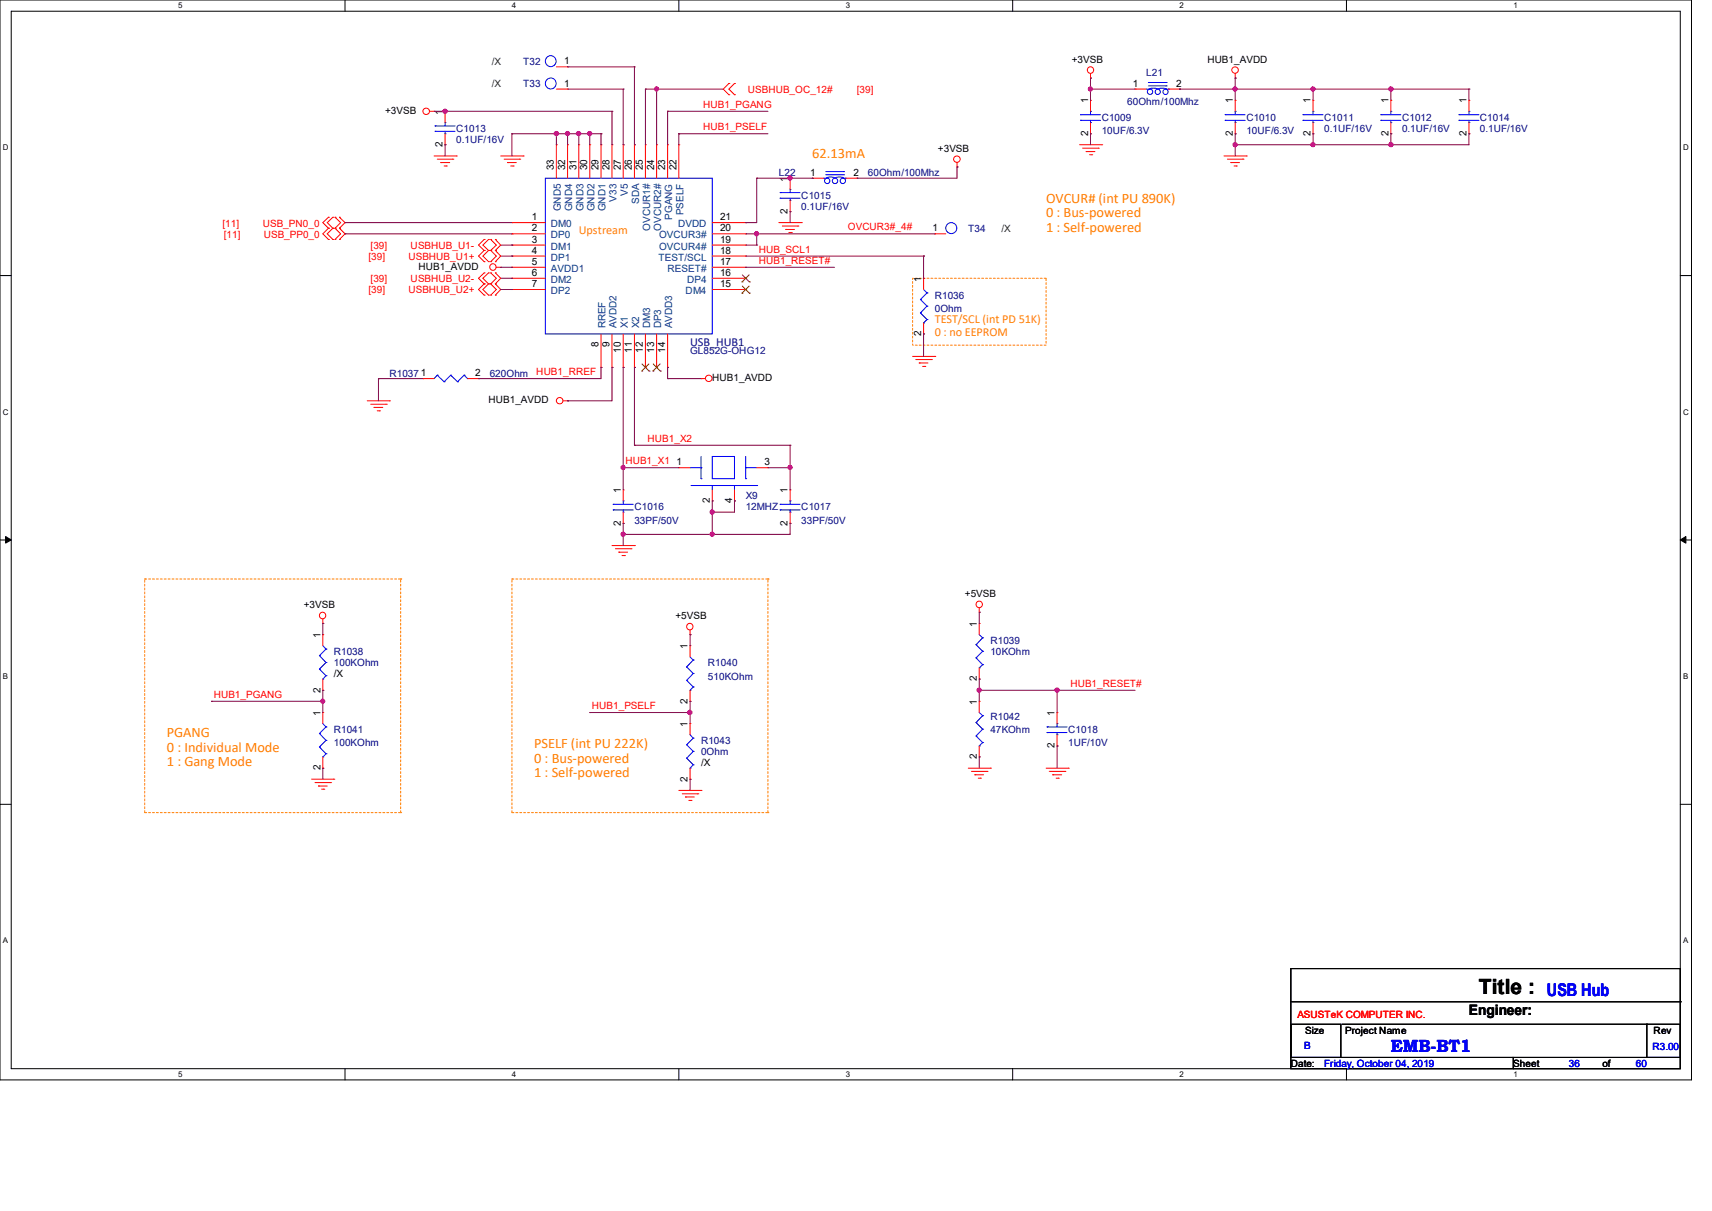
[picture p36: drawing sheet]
<svg xmlns="http://www.w3.org/2000/svg" width="297mm" height="210mm" viewBox="0 0 297 210" stroke-linecap="round" stroke-linejoin="round" font-family="sans-serif">
<defs><g id="words">
<text font-size="3.6" x="256.6" y="172.3">Title :</text>
<g font-size="3" fill="#00f">
<text x="268.4" y="172.7">USB Hub</text>
<text x="241.3" y="182.4">EMB-BT1</text>
</g>
<g font-size="2.5" fill="#ff8000">
<text x="140.9" y="27.5">62.13mA</text>
<text x="181.5" y="35.2">OVCUR# (int PU 890K)</text>
<text x="181.5" y="37.7">0 : Bus-powered</text>
<text x="181.5" y="40.2">1 : Self-powered</text>
<text x="29" y="127.8">PGANG</text>
<text x="29" y="130.3">0 : Individual Mode</text>
<text x="92.7" y="129.8">PSELF (int PU 222K)</text>
<text x="29" y="132.8">1 : Gang Mode</text>
<text x="92.7" y="132.3">0 : Bus-powered</text>
<text x="92.7" y="134.8">1 : Self-powered</text>
</g>
<text font-size="2.5" x="254.8" y="176.1">Engineer:</text>
<g font-size="2.1" fill="#ff8000">
<text x="100.4" y="40.6">Upstream</text>
<text x="162.2" y="56.1">TEST/SCL (int PD 51K)</text>
<text x="162.2" y="58.2">0 : no EEPROM</text>
</g>
<text font-size="2.1" fill="#000080" x="119.7" y="59.9">USB_HUB1</text>
<g font-size="1.7" fill="#008000">
<text x="85.3" y="11.3">/X</text>
<text x="85.3" y="15.2">/X</text>
<text x="173.7" y="40.2">/X</text>
</g>
<g font-size="1.7" fill="#000080">
<text x="90.8" y="11.3">T32</text>
<text x="90.8" y="15.2">T33</text>
<text x="198.8" y="13.2">L21</text>
<text x="79.2" y="22.9">C1013</text>
<text x="191.1" y="20.9">C1009</text>
<text x="191.1" y="23.2">10UF/6.3V</text>
<text x="195.6" y="18.2">60Ohm/100Mhz</text>
<text x="216.2" y="20.9">C1010</text>
<text x="216.2" y="23.2">10UF/6.3V</text>
<text x="229.7" y="20.9">C1011</text>
<text x="229.7" y="22.9">0.1UF/16V</text>
<text x="243.2" y="20.9">C1012</text>
<text x="243.2" y="22.9">0.1UF/16V</text>
<text x="256.7" y="20.9">C1014</text>
<text x="256.7" y="22.9">0.1UF/16V</text>
<text x="79.2" y="24.8">0.1UF/16V</text>
<text x="135.1" y="30.6">L22</text>
<text x="139" y="34.5">C1015</text>
<text x="150.6" y="30.6">60Ohm/100Mhz</text>
<text x="139" y="36.4">0.1UF/16V</text>
<text x="168" y="40.2">T34</text>
<text x="162.2" y="51.8">R1036</text>
<text x="162.2" y="54.1">0Ohm</text>
<text x="67.6" y="65.3">R10371</text>
<text x="85" y="65.3">620Ohm</text>
<text x="119.7" y="61.5">GL852G-OHG12</text>
<text x="110.1" y="88.5">C1016</text>
<text x="129.4" y="86.6">X9</text>
<text x="129.4" y="88.5">12MHZ</text>
<text x="139" y="88.5">C1017</text>
<text x="110.1" y="90.8">33PF/50V</text>
<text x="139" y="90.8">33PF/50V</text>
<text x="57.9" y="113.6">R1038</text>
<text x="171.8" y="111.7">R1039</text>
<text x="171.8" y="113.6">10KOhm</text>
<text x="57.9" y="115.5">100KOhm</text>
<text x="122.8" y="115.5">R1040</text>
<text x="122.8" y="117.9">510KOhm</text>
<text x="171.8" y="124.8">R1042</text>
<text x="57.9" y="127.1">R1041</text>
<text x="57.9" y="129.4">100KOhm</text>
<text x="121.6" y="129">R1043</text>
<text x="121.6" y="131">0Ohm</text>
<text x="171.8" y="127.1">47KOhm</text>
<text x="185.3" y="127.1">C1018</text>
<text x="185.3" y="129.4">1UF/10V</text>
</g>
<g font-size="1.7">
<text x="97.9" y="11.2">1</text>
<text x="185.9" y="10.9">+3VSB</text>
<text x="209.5" y="10.9">HUB1_AVDD</text>
<text x="97.9" y="15">1</text>
<text x="188.8" y="17.9" transform="rotate(-90 188.8 17.9)">1</text>
<text x="196.5" y="15">1</text>
<text x="204" y="15">2</text>
<text x="213.9" y="17.9" transform="rotate(-90 213.9 17.9)">1</text>
<text x="227.4" y="17.9" transform="rotate(-90 227.4 17.9)">1</text>
<text x="240.9" y="17.9" transform="rotate(-90 240.9 17.9)">1</text>
<text x="254.4" y="17.9" transform="rotate(-90 254.4 17.9)">1</text>
<text x="66.8" y="19.8">+3VSB</text>
<text x="76.8" y="19.9" transform="rotate(-90 76.8 19.9)">1</text>
<text x="188.8" y="23.6" transform="rotate(-90 188.8 23.6)">2</text>
<text x="213.9" y="23.6" transform="rotate(-90 213.9 23.6)">2</text>
<text x="227.4" y="23.6" transform="rotate(-90 227.4 23.6)">2</text>
<text x="240.9" y="23.6" transform="rotate(-90 240.9 23.6)">2</text>
<text x="254.4" y="23.6" transform="rotate(-90 254.4 23.6)">2</text>
<text x="76.8" y="25.5" transform="rotate(-90 76.8 25.5)">2</text>
<text x="96.1" y="29.5" transform="rotate(-90 96.1 29.5)">33</text>
<text x="98" y="29.5" transform="rotate(-90 98 29.5)">32</text>
<text x="100" y="29.5" transform="rotate(-90 100 29.5)">31</text>
<text x="101.9" y="29.5" transform="rotate(-90 101.9 29.5)">30</text>
<text x="103.8" y="29.5" transform="rotate(-90 103.8 29.5)">29</text>
<text x="105.7" y="29.5" transform="rotate(-90 105.7 29.5)">28</text>
<text x="107.7" y="29.5" transform="rotate(-90 107.7 29.5)">27</text>
<text x="109.6" y="29.5" transform="rotate(-90 109.6 29.5)">26</text>
<text x="111.5" y="29.5" transform="rotate(-90 111.5 29.5)">25</text>
<text x="113.5" y="29.5" transform="rotate(-90 113.5 29.5)">24</text>
<text x="115.4" y="29.5" transform="rotate(-90 115.4 29.5)">23</text>
<text x="117.3" y="29.5" transform="rotate(-90 117.3 29.5)">22</text>
<text x="162.7" y="26.3">+3VSB</text>
<text x="136.6" y="31.5" transform="rotate(-90 136.6 31.5)">1</text>
<text x="140.5" y="30.5">1</text>
<text x="148.1" y="30.5">2</text>
<text x="92.3" y="38.2">1</text>
<text x="92.3" y="40.1">2</text>
<text x="124.9" y="38.2">21</text>
<text x="124.9" y="40.1">20</text>
<text x="136.6" y="37.1" transform="rotate(-90 136.6 37.1)">2</text>
<text x="161.8" y="40.1">1</text>
<text x="72.6" y="46.8">HUB1_AVDD</text>
<text x="92.3" y="42.1">3</text>
<text x="92.3" y="44">4</text>
<text x="92.3" y="45.9">5</text>
<text x="92.3" y="47.8">6</text>
<text x="124.9" y="42.1">19</text>
<text x="124.9" y="44">18</text>
<text x="124.9" y="45.9">17</text>
<text x="124.9" y="47.8">16</text>
<text x="92.3" y="49.8">7</text>
<text x="124.9" y="49.8">15</text>
<text x="159.8" y="48.9" transform="rotate(-90 159.8 48.9)">1</text>
<text x="159.8" y="58.3" transform="rotate(-90 159.8 58.3)">2</text>
<text x="82.5" y="65.2">2</text>
<text x="103.8" y="60.2" transform="rotate(-90 103.8 60.2)">8</text>
<text x="105.7" y="60.2" transform="rotate(-90 105.7 60.2)">9</text>
<text x="107.7" y="61.2" transform="rotate(-90 107.7 61.2)">10</text>
<text x="109.6" y="61.2" transform="rotate(-90 109.6 61.2)">11</text>
<text x="111.5" y="61.2" transform="rotate(-90 111.5 61.2)">12</text>
<text x="113.5" y="61.2" transform="rotate(-90 113.5 61.2)">13</text>
<text x="115.4" y="61.2" transform="rotate(-90 115.4 61.2)">14</text>
<text x="84.7" y="70">HUB1_AVDD</text>
<text x="123.6" y="66.1">HUB1_AVDD</text>
<text x="117.4" y="80.7">1</text>
<text x="132.6" y="80.7">3</text>
<text x="107.7" y="85.5" transform="rotate(-90 107.7 85.5)">1</text>
<text x="123.1" y="87.3" transform="rotate(-90 123.1 87.3)">2</text>
<text x="127" y="87.3" transform="rotate(-90 127 87.3)">4</text>
<text x="136.6" y="85.5" transform="rotate(-90 136.6 85.5)">1</text>
<text x="107.7" y="91.1" transform="rotate(-90 107.7 91.1)">2</text>
<text x="136.6" y="91.1" transform="rotate(-90 136.6 91.1)">2</text>
<text x="52.7" y="105.5">+3VSB</text>
<text x="117.2" y="107.4">+5VSB</text>
<text x="167.4" y="103.5">+5VSB</text>
<text x="55.6" y="110.6" transform="rotate(-90 55.6 110.6)">1</text>
<text x="119.3" y="112.6" transform="rotate(-90 119.3 112.6)">1</text>
<text x="169.5" y="108.7" transform="rotate(-90 169.5 108.7)">1</text>
<text x="57.9" y="117.4">/X</text>
<text x="169.5" y="118.1" transform="rotate(-90 169.5 118.1)">2</text>
<text x="55.6" y="124.1" transform="rotate(-90 55.6 124.1)">1</text>
<text x="55.6" y="120.1" transform="rotate(-90 55.6 120.1)">2</text>
<text x="119.3" y="122" transform="rotate(-90 119.3 122)">2</text>
<text x="169.5" y="122.2" transform="rotate(-90 169.5 122.2)">1</text>
<text x="183" y="124.1" transform="rotate(-90 183 124.1)">1</text>
<text x="119.3" y="126.1" transform="rotate(-90 119.3 126.1)">1</text>
<text x="169.5" y="131.7" transform="rotate(-90 169.5 131.7)">2</text>
<text x="183" y="129.7" transform="rotate(-90 183 129.7)">2</text>
<text x="55.6" y="133.6" transform="rotate(-90 55.6 133.6)">2</text>
<text x="119.3" y="135.5" transform="rotate(-90 119.3 135.5)">2</text>
<text x="121.6" y="132.9">/X</text>
<text x="226.4" y="179.2">Size</text>
<text x="233.4" y="179.2">Project Name</text>
<text x="286.9" y="179.4">Rev</text>
<text x="223.9" y="185">Date:</text>
<text x="262.5" y="185">Sheet</text>
<text x="278" y="185">of</text>
</g>
<g font-size="1.7" fill="#f00">
<text x="129.7" y="16.1">USBHUB_OC_12#</text>
<text x="148.7" y="16.1">[39]</text>
<text x="122" y="18.7">HUB1_PGANG</text>
<text x="122" y="22.6">HUB1_PSELF</text>
<text x="38.6" y="39.3">[11]</text>
<text x="38.8" y="41.2">[11]</text>
<text x="45.6" y="39.3">USB_PN0_0</text>
<text x="45.8" y="41.2">USB_PP0_0</text>
<text x="147.1" y="40">OVCUR3#_4#</text>
<text x="63.9" y="45">[39]</text>
<text x="64.3" y="43.1">[39]</text>
<text x="70.9" y="45">USBHUB_U1+</text>
<text x="71.2" y="43.1">USBHUB_U1-</text>
<text x="131.7" y="45.8">HUB1_RESET#</text>
<text x="131.7" y="43.8">HUB_SCL1</text>
<text x="63.9" y="50.8">[39]</text>
<text x="64.3" y="48.9">[39]</text>
<text x="70.9" y="50.8">USBHUB_U2+</text>
<text x="71.2" y="48.9">USBHUB_U2-</text>
<text x="93" y="65.1">HUB1_RREF</text>
<text x="112.4" y="76.6">HUB1_X2</text>
<text x="108.5" y="80.5">HUB1_X1</text>
<text x="185.7" y="119.1">HUB1_RESET#</text>
<text x="37.1" y="121">HUB1_PGANG</text>
<text x="102.7" y="123">HUB1_PSELF</text>
<text x="225.1" y="176.5">ASUSTeK COMPUTER INC.</text>
</g>
<g font-size="1.7" fill="#004080">
<text x="107" y="35" transform="rotate(-90 107 35)">V33</text>
<text x="108.9" y="34" transform="rotate(-90 108.9 34)">V5</text>
<text x="110.9" y="35.4" transform="rotate(-90 110.9 35.4)">SDA</text>
<text x="95.6" y="39.4">DM0</text>
<text x="95.6" y="41.4">DP0</text>
<text x="97.3" y="36.7" transform="rotate(-90 97.3 36.7)">GND5</text>
<text x="99.3" y="36.7" transform="rotate(-90 99.3 36.7)">GND4</text>
<text x="101.2" y="36.7" transform="rotate(-90 101.2 36.7)">GND3</text>
<text x="103.1" y="36.7" transform="rotate(-90 103.1 36.7)">GND2</text>
<text x="105.1" y="36.7" transform="rotate(-90 105.1 36.7)">GND1</text>
<text x="112.8" y="40" transform="rotate(-90 112.8 40)">OVCUR1#</text>
<text x="114.3" y="41.4">OVCUR3#</text>
<text x="114.7" y="40" transform="rotate(-90 114.7 40)">OVCUR2#</text>
<text x="116.6" y="38.1" transform="rotate(-90 116.6 38.1)">PGANG</text>
<text x="117.6" y="39.4">DVDD</text>
<text x="118.6" y="37.3" transform="rotate(-90 118.6 37.3)">PSELF</text>
<text x="95.6" y="43.3">DM1</text>
<text x="95.6" y="45.2">DP1</text>
<text x="95.6" y="47.2">AVDD1</text>
<text x="114.3" y="45.2">TEST/SCL</text>
<text x="114.3" y="43.3">OVCUR4#</text>
<text x="115.8" y="47.2">RESET#</text>
<text x="95.6" y="49.1">DM2</text>
<text x="95.6" y="51">DP2</text>
<text x="119" y="51">DM4</text>
<text x="119.2" y="49.1">DP4</text>
<text x="105.1" y="56.9" transform="rotate(-90 105.1 56.9)">RREF</text>
<text x="107" y="56.9" transform="rotate(-90 107 56.9)">AVDD2</text>
<text x="108.9" y="56.9" transform="rotate(-90 108.9 56.9)">X1</text>
<text x="110.9" y="56.9" transform="rotate(-90 110.9 56.9)">X2</text>
<text x="112.8" y="56.9" transform="rotate(-90 112.8 56.9)">DM3</text>
<text x="114.7" y="56.9" transform="rotate(-90 114.7 56.9)">DP3</text>
<text x="116.6" y="56.9" transform="rotate(-90 116.6 56.9)">AVDD3</text>
</g>
<g font-size="1.7" fill="#00f">
<text x="226.3" y="181.9">B</text>
<text x="229.7" y="185">Friday, October 04, 2019</text>
<text x="272.2" y="185">36</text>
<text x="283.8" y="185">60</text>
<text x="286.7" y="182.1">R3.00</text>
</g>
<g font-size="1.4">
<text x="30.9" y="1.4">5</text>
<text x="88.8" y="1.4">4</text>
<text x="146.7" y="1.4">3</text>
<text x="204.6" y="1.4">2</text>
<text x="262.6" y="1.4">1</text>
<text x=".5" y="26.1">D</text>
<text x="292" y="26.1">D</text>
<text x=".5" y="71.9">C</text>
<text x="292" y="71.9">C</text>
<text x=".5" y="117.8">B</text>
<text x="292" y="117.8">B</text>
<text x=".5" y="163.6">A</text>
<text x="292" y="163.6">A</text>
<text x="30.9" y="186.8">5</text>
<text x="88.8" y="186.8">4</text>
<text x="146.7" y="186.8">3</text>
<text x="204.6" y="186.8">2</text>
<text x="262.6" y="186.8">1</text>
</g>
</g></defs>
<path d="M0 0h293.5v187.3h-293.5zM1.9 1.9h289.6v183.4h-289.6z" fill="none" stroke="#000" stroke-width=".17"/>
<g fill="#fff">
<path d="M30.9 .2h.8v1.5h-.8z"/>
<path d="M30.9 185.5h.8v1.6h-.8z"/>
</g>
<path d="M59.9 0v1.9M59.9 185.3v2" fill="none" stroke="#000" stroke-width=".17"/>
<g fill="#fff">
<path d="M88.8 .2h.8v1.5h-.8z"/>
<path d="M88.8 185.5h.8v1.6h-.8z"/>
</g>
<path d="M117.8 0v1.9M117.8 185.3v2" fill="none" stroke="#000" stroke-width=".17"/>
<g fill="#fff">
<path d="M146.7 .2h.8v1.5h-.8z"/>
<path d="M146.7 185.5h.8v1.6h-.8z"/>
</g>
<path d="M175.7 0v1.9M175.7 185.3v2" fill="none" stroke="#000" stroke-width=".17"/>
<g fill="#fff">
<path d="M204.6 .2h.8v1.5h-.8z"/>
<path d="M204.6 185.5h.8v1.6h-.8z"/>
</g>
<path d="M233.6 0v1.9M233.6 185.3v2" fill="none" stroke="#000" stroke-width=".17"/>
<g fill="#fff">
<path d="M262.6 .2h.7v1.5h-.7z"/>
<path d="M262.6 185.5h.7v1.6h-.7z"/>
<path d="M.5 24.8h1v1.6h-1z"/>
<path d="M292 24.8h1v1.6h-1z"/>
<path d="M.5 70.7h1v1.5h-1z"/>
<path d="M292 70.7h1v1.5h-1z"/>
</g>
<path d="M0 47.8h1.9M291.5 47.8h2" fill="none" stroke="#000" stroke-width=".17"/>
<g fill="#fff">
<path d="M.5 116.5h.9v1.6h-.9z"/>
<path d="M292 116.5h.9v1.6h-.9z"/>
</g>
<path d="M0 93.6h1.9M291.5 93.6h2" fill="none" stroke="#000" stroke-width=".17"/>
<path d="M1 93l.9 .6-.9 .6zM291.5 93.6l1-.6v1.2z" fill="#000" stroke="#000" stroke-width=".17"/>
<g fill="#fff">
<path d="M.5 162.4h.9v1.5h-.9z"/>
<path d="M292 162.4h.9v1.5h-.9z"/>
</g>
<path d="M0 139.5h1.9M291.5 139.5h2M223.9 168h67.6v15.4h-67.6zM223.9 177.6h8.7v5.8h-8.7zM223.9 173.7h67.6M232.8 177.6h52.9M285.7 177.6h5.8v5.8h-5.8zM285.7 177.6h.1M291.5 173.7h.1M223.9 183.4h38.7v1.9h-38.7zM262.6 183.4h28.9v1.9h-28.9z" fill="none" stroke="#000" stroke-width=".17"/>
<g fill="none" stroke="#ff8000" stroke-width=".17" stroke-dasharray=".3">
<path d="M158.3 48.3h23.2v11.6h-23.2zM25.1 100.4h44.4M25.1 100.4h.1M69.5 100.4h.1M88.8 100.4h.1M88.8 100.4h44.4M133.2 100.4h.1M25.1 140.9h44.4M25.1 140.9v-40.5M69.5 140.9h.1M69.5 140.9v-40.5M88.8 140.9v-40.5"/>
<path d="M88.8 140.9h44.4M133.2 140.9v-40.5M133.2 140.9h.1"/>
</g>
<g fill="none" stroke="#f00" stroke-width=".17">
<path d="M74.5 19.3h.8M75.3 19.3h.1M77.2 19.3h.1M77.2 19.3v2M96.5 11.6h2M96.5 15.5h2M98.5 11.6h.1M98.5 15.5h.1M126.4 14.5h.1M126.4 16.4h.1M126.4 14.5l-.9 1 .9 .9M127.4 16.4h.1"/>
<path d="M127.4 14.5h.1M127.4 14.5l-1 1 1 .9M189.2 13.5h.1M189.2 17.4h.1M189.2 12.7v.8M189.2 17.4v1.9M196.9 15.5h.1M196.9 15.5h1.9M202.7 15.5h1.9M204.6 15.5h.1M214.3 13.5h.1M214.3 17.4h.1"/>
<path d="M214.3 12.7v.8M214.3 17.4v1.9M227.8 17.4h.1M227.8 17.4v1.9M241.3 17.4h.1M241.3 17.4v1.9M254.8 17.4h.1M254.8 17.4v1.9M57 39.6h.1M57 37.7h.1M57 39.6l-1 1 1 .9M57 37.7l-1 .9 1 1"/>
<path d="M57.7 39.6h.1M57.7 37.7h.1M57.7 39.6l-.9 1 .9 .9M57.7 37.7l-.9 .9 .9 1M58.1 39.6h.1M58.1 37.7h.1M58.1 39.6l1 1-1 .9M58.1 37.7l1 .9-1 1M58.9 39.6h.1M58.9 37.7h.1M58.9 39.6l1 1-1 .9M58.9 37.7l1 .9-1 1"/>
<path d="M75.3 27.1h3.9M75.9 27.6h2.7M76.5 28.2h.1M76.5 28.2h1.5M77 28.8h.4M77.2 25.1h.1M77.2 23.2v1.9M77.4 28.8h.1M78.6 27.6h.1M79.2 27.1h.1M86.9 27.1h3.9M87.5 27.6h2.7"/>
<path d="M88.1 28.2h.1M88.1 28.2h1.5M88.6 28.8h.4M88.8 38.6h.1M88.8 38.6h5.8M89 28.8h.1M90.2 27.6h.1M90.8 27.1h.1M96.5 25.1h.1M96.5 25.1v5.8M98.5 25.1h.1M98.5 25.1v5.8"/>
<path d="M100.4 25.1h.1M100.4 25.1v5.8M102.3 25.1h.1M102.3 25.1v5.8M104.3 25.1h.1M104.3 25.1v5.8M106.2 25.1h.1M106.2 25.1v5.8M108.1 25.1h.1M108.1 25.1v5.8M110.1 25.1h.1M110.1 25.1v5.8"/>
<path d="M112 25.1h.1M112 25.1v5.8M113.9 25.1h.1M113.9 25.1v5.8M115.8 25.1h.1M115.8 25.1v5.8M117.8 25.1h.1M117.8 25.1v5.8M123.6 38.6h5.8M129.4 38.6h.1M135.1 38.6h3.9M135.7 39.2h2.7"/>
<path d="M136.3 39.8h.1M136.3 39.8h1.5M137.1 30.9h.1M137.1 36.7h.1M137.1 30.9v2M137.1 34.8v1.9M138.4 39.2h.1M139 38.6h.1M140.9 30.9h.1M140.9 30.9h2M146.7 30.9h2M148.7 30.9h.1"/>
<path d="M166 29h.1M166 28.2v.8M187.3 25.1h3.8M187.8 25.7h2.7M188.4 26.3h.1M188.4 26.3h1.5M189 26.8h.4M189.2 23.2h.1M189.2 21.3v1.9M189.4 26.8h.1M190.5 25.7h.1M191.1 25.1h.1"/>
<path d="M212.3 27.1h3.9M212.9 27.6h2.7M213.5 28.2h.1M213.5 28.2h1.6M214.1 28.8h.4M214.3 23.2h.1M214.3 21.3v1.9M214.5 28.8h.1M215.6 27.6h.1M216.2 27.1h.1M227.8 23.2h.1M227.8 21.3v1.9"/>
<path d="M241.3 23.2h.1M241.3 21.3v1.9M254.8 23.2h.1M254.8 21.3v1.9M57 41.5h.1M57.7 41.5h.1M58.1 41.5h.1M58.9 41.5h.1M84 43.4h.1M84 41.5h.1M84 45.4h.1M84 49.2h.1"/>
<path d="M84 47.3h.1M84 51.2h.1M84 41.5l-1 1 1 .9M84 43.4l-1 1 1 1M84 47.3l-1 1 1 .9M84 49.2l-1 1 1 1M84.8 41.5h.1M84.8 43.4h.1M84.8 45.4h.1M84.8 47.3h.1M84.8 49.2h.1M84.8 51.2h.1"/>
<path d="M84.8 41.5l-1 1 1 .9M84.8 43.4l-1 1 1 1M84.8 47.3l-1 1 1 .9M84.8 49.2l-1 1 1 1M85.1 41.5h.1M85.1 43.4h.1M85.1 45.4h.1M85.1 47.3h.1M85.1 49.2h.1M85.1 51.2h.1M85.1 41.5l1 1-1 .9M85.1 43.4l1 1-1 1"/>
<path d="M85.1 47.3l1 1-1 .9M85.1 49.2l1 1-1 1M85.9 43.4h.1M85.9 41.5h.1M85.9 45.4h.1M85.9 49.2h.1M85.9 47.3h.1M85.9 51.2h.1M85.9 41.5l1 1-1 .9M85.9 43.4l1 1-1 1M85.9 47.3l1 1-1 .9M85.9 49.2l1 1-1 1"/>
<path d="M86.1 46.4h.8M86.9 46.4h.1M88.8 40.6h.1M88.8 42.5h.1M88.8 44.4h.1M88.8 46.4h.1M88.8 48.3h.1M88.8 50.2h.1M88.8 46.4h5.8M88.8 40.6h5.8M88.8 42.5h5.8M88.8 44.4h5.8"/>
<path d="M88.8 48.3h5.8M88.8 50.2h5.8M104.3 57.9v5.8M106.2 57.9v5.8M108.1 57.9v5.8M110.1 57.9v5.8M112 57.9v5.8M113.9 57.9v5.8M115.8 57.9v5.8M123.6 46.4h5.8M123.6 40.6h5.8M123.6 42.5h5.8"/>
<path d="M123.6 44.4h5.8M123.6 48.3h5.8M123.6 50.2h5.8M129.4 40.6h.1M129.4 42.5h.1M129.4 44.4h.1M129.4 46.4h.1M129.4 48.3h.1M129.4 50.2h.1M136.9 40.3h.4M137.3 40.3h.1M160.2 48.3h.1"/>
<path d="M160.2 57.9h.1M160.2 48.3v1.9M160.2 56v1.9M162.2 40.6h.1M162.2 40.6h1.9M63.7 69.5h3.9M64.3 70.1h2.7M64.9 70.7h.1M64.9 70.7h1.5M65.4 71.2h.4M65.8 71.2h.1M67 70.1h.1"/>
<path d="M67.6 69.5h.1M73.4 65.7h.1M73.4 65.7h1.9M81.1 65.7h1.9M83 65.7h.1M97.7 69.5h.8M98.5 69.5h.1M104.3 63.7h.1M106.2 63.7h.1M108.1 63.7h.1M110.1 63.7h.1M112 63.7h.1"/>
<path d="M113.9 63.7h.1M115.8 63.7h.1M121.6 65.7h.1M121.6 65.7h.8M158.3 61.8h3.9M158.9 62.4h2.7M159.5 62.9h.1M159.5 62.9h1.5M160.1 63.5h.3M160.4 63.5h.1M161.6 62.4h.1M162.2 61.8h.1"/>
<path d="M106.2 94.6h3.9M106.8 95.2h2.7M107.4 95.8h.1M107.4 95.8h1.5M107.9 96.4h.4M108.1 85h.1M108.1 90.8h.1M108.1 85v1.9M108.1 88.8v2M108.3 96.4h.1M109.5 95.2h.1M110.1 94.6h.1"/>
<path d="M117.8 81.1h.1M117.8 81.1h1.9M123.6 86.9h.1M123.6 85v1.9M127.4 86.9h.1M127.4 85v1.9M131.3 81.1h1.9M133.2 81.1h.1M137.1 85h.1M137.1 90.8h.1M137.1 85v1.9M137.1 88.8v2"/>
<path d="M56 108.1h.1M56 110.1h.1M56 119.7h.1M56 107.4v.7M56 110.1v1.9M56 117.8v1.9M119.7 110.1h.1M119.7 112h.1M119.7 109.3v.8M119.7 112v1.9M119.7 119.7v1.9M169.9 106.2h.1"/>
<path d="M169.9 108.1h.1M169.9 117.8h.1M169.9 105.4v.8M169.9 108.1v2M169.9 115.8v2M54.1 135.1h3.8M54.7 135.7h2.7M55.2 136.3h.1M55.2 136.3h1.6M55.8 136.9h.4M56 123.6h.1M56 133.2h.1"/>
<path d="M56 123.6v1.9M56 131.3v1.9M56.2 136.9h.1M57.4 135.7h.1M57.9 135.1h.1M117.8 137.1h3.8M118.4 137.7h2.7M118.9 138.2h.1M118.9 138.2h1.6M119.5 138.8h.4M119.7 125.5h.1M119.7 135.1h.1"/>
<path d="M119.7 121.6h.1M119.7 125.5v1.9M119.7 133.2v1.9M119.9 138.8h.1M121.1 137.7h.1M121.6 137.1h.1M168 133.2h3.8M168.5 133.8h2.7M169.1 134.4h.1M169.1 134.4h1.5M169.7 135h.4M169.9 121.6h.1"/>
<path d="M169.9 131.3h.1M169.9 121.6v2M169.9 129.4v1.9M170.1 135h.1M171.2 133.8h.1M171.8 133.2h.1M181.5 133.2h3.8M182 133.8h2.7M182.6 134.4h.1M182.6 134.4h1.6M183.2 135h.4M183.4 123.6h.1"/>
<path d="M183.4 129.4h.1M183.4 123.6v1.9M183.4 127.4v2M183.6 135h.1M184.7 133.8h.1M185.3 133.2h.1"/>
<circle cx="73.9" cy="19.3" r=".56"/>
<circle cx="189.2" cy="12.1" r=".56"/>
<circle cx="214.3" cy="12.1" r=".56"/>
<circle cx="166" cy="27.6" r=".56"/>
<circle cx="85.5" cy="46.3" r=".56"/>
<circle cx="97.1" cy="69.5" r=".56"/>
<circle cx="123" cy="65.6" r=".56"/>
<circle cx="56" cy="106.7" r=".56"/>
<circle cx="119.7" cy="108.7" r=".56"/>
<circle cx="169.9" cy="104.8" r=".56"/>
</g>
<g fill="none" stroke="#00f" stroke-width=".17">
<path d="M187.5 19.9h.1M187.5 19.9h3.4M189.2 19.3h.1M189.2 19.3v.6M198.8 15.5h.6M199.2 14.9h3.1M199.2 14.3h3.1M199.4 15.4l.7-.1 .7 .1M199.4 15.5h.1M200.9 15.4l.7-.1 .7 .1M202.1 15.5h.6M202.3 14.9h.1"/>
<path d="M202.3 14.3h.1M202.7 15.5h.1M212.6 19.9h.1M212.6 19.9h3.4M214.3 19.3h.1M214.3 19.3v.6M226.1 19.9h.1M226.1 19.9h3.4M227.8 19.3h.1M227.8 19.3v.6M239.6 19.9h.1M239.6 19.9h3.4"/>
<path d="M241.3 19.3h.1M241.3 19.3v.6M253.1 19.9h.1M253.1 19.9h3.5M254.8 19.3h.1M254.8 19.3v.6M75.5 21.8h.1M75.5 22.8h.1M75.5 21.8h3.5M75.5 22.8h3.5M77.2 21.3h.1M77.2 23.2h.1"/>
<path d="M77.2 21.3v.5M77.2 22.8v.4M94.6 30.9h29v27h-29zM135.3 33.4h.1M135.3 34.4h.1M135.3 33.4h3.5M135.3 34.4h3.5M137.1 32.9h.1M137.1 34.8h.1M137.1 32.9v.5M137.1 34.4v.4M142.9 30.9h.5"/>
<path d="M143.3 30.3h3M143.3 29.8h3M143.4 30.8l.7-.1 .7 .1M143.4 30.9h.1M145 30.8l.6-.1 .8 .1M146.1 30.9h.6M146.3 30.3h.1M146.3 29.8h.1M146.7 30.9h.1M187.5 20.9h.1M187.5 20.9h3.4M189.2 21.3h.1"/>
<path d="M189.2 20.9v.4M212.6 20.9h.1M212.6 20.9h3.4M214.3 21.3h.1M214.3 20.9v.4M226.1 20.9h.1M226.1 20.9h3.4M227.8 21.3h.1M227.8 20.9v.4M239.6 20.9h.1M239.6 20.9h3.4M241.3 21.3h.1"/>
<path d="M241.3 20.9v.4M253.1 20.9h.1M253.1 20.9h3.5M254.8 21.3h.1M254.8 20.9v.4M159.7 54.3h.1M159.7 51.9h.1M159.7 54.3l1.1 1.1M159.7 51.9l1.1 1.2M160.2 56h.1M160.2 50.2l.6 .6M160.8 55.4h.1"/>
<path d="M160.8 50.8h.1M160.8 53.1h.1M160.8 55.4l-.6 .6M160.8 53.1l-1.1 1.2M160.8 50.8l-1.1 1.1M75.9 65.1h.1M75.9 65.1l1.1 1.1M75.9 65.1l-.6 .6M77 66.2h.1M78.2 65.1h.1M78.2 65.1l1.2 1.1M78.2 65.1l-1.2 1.1"/>
<path d="M79.4 66.2h.1M80.5 65.1h.1M80.5 65.1l.6 .6M80.5 65.1l-1.1 1.1M81.1 65.7h.1M121.6 79.2v3.8M123.6 79.2h3.8v3.8h-3.8zM129.4 79.2v3.8M106.4 87.5h.1M106.4 88.4h.1M106.4 87.5h3.5M106.4 88.4h3.5"/>
<path d="M108.1 86.9h.1M108.1 88.8h.1M108.1 86.9v.6M108.1 88.4v.4M119.7 81.1h1.9M119.9 84.2h11.4M121.6 83h.1M121.6 81.1h.1M123.6 84.2h.1M123.6 84.2v.8M127.4 84.2h.1M127.4 84.2v.8"/>
<path d="M129.4 83h.1M129.4 81.1h.1M129.4 81.1h1.9M131.3 84.2h.1M135.3 87.5h.1M135.3 88.4h.1M135.3 87.5h3.5M135.3 88.4h3.5M137.1 86.9h.1M137.1 88.8h.1M137.1 86.9v.6M137.1 88.4v.4"/>
<path d="M55.4 116h.1M55.4 113.7h.1M55.4 116l1.2 1.2M55.4 113.7l1.2 1.2M56 117.8h.1M56 112l.6 .6M56.6 117.2h.1M56.6 112.6h.1M56.6 114.9h.1M56.6 117.2l-.6 .6M56.6 114.9l-1.2 1.1M56.6 112.6l-1.2 1.1"/>
<path d="M119.1 118h.1M119.1 115.7h.1M119.1 118l1.2 1.1M119.1 115.7l1.2 1.1M119.7 119.7h.1M119.7 113.9l.6 .6M120.3 119.1h.1M120.3 114.5h.1M120.3 116.8h.1M120.3 119.1l-.6 .6M120.3 116.8l-1.2 1.2M120.3 114.5l-1.2 1.2"/>
<path d="M169.3 114.1h.1M169.3 111.8h.1M169.3 114.1l1.2 1.2M169.3 111.8l1.2 1.1M169.9 115.8h.1M169.9 110.1l.6 .5M170.5 115.3h.1M170.5 110.6h.1M170.5 112.9h.1M170.5 115.3l-.6 .5M170.5 112.9l-1.2 1.2M170.5 110.6l-1.2 1.2"/>
<path d="M55.4 129.5h.1M55.4 127.2h.1M55.4 129.5l1.2 1.2M55.4 127.2l1.2 1.2M56 131.3h.1M56 125.5l.6 .6M56.6 130.7h.1M56.6 126.1h.1M56.6 128.4h.1M56.6 130.7l-.6 .6M56.6 128.4l-1.2 1.1M56.6 126.1l-1.2 1.1"/>
<path d="M119.1 131.5h.1M119.1 129.2h.1M119.1 131.5l1.2 1.1M119.1 129.2l1.2 1.1M119.7 133.2h.1M119.7 127.4l.6 .6M120.3 132.6h.1M120.3 128h.1M120.3 130.3h.1M120.3 132.6l-.6 .6M120.3 130.3l-1.2 1.2M120.3 128l-1.2 1.2"/>
<path d="M169.3 127.6h.1M169.3 125.3h.1M169.3 127.6l1.2 1.2M169.3 125.3l1.2 1.1M169.9 129.4h.1M169.9 123.6l.6 .5M170.5 128.8h.1M170.5 124.1h.1M170.5 126.4h.1M170.5 128.8l-.6 .6M170.5 126.4l-1.2 1.2M170.5 124.1l-1.2 1.2"/>
<path d="M181.7 126.1h.1M181.7 127h.1M181.7 126.1h3.4M181.7 127h3.4M183.4 125.5h.1M183.4 127.4h.1M183.4 125.5v.6M183.4 127v.4"/>
<circle cx="95.5" cy="14.5" r=".94"/>
<circle cx="95.5" cy="10.6" r=".94"/>
<circle cx="199.5" cy="15.9" r=".47"/>
<circle cx="200.8" cy="15.9" r=".46"/>
<circle cx="202.2" cy="15.9" r=".46"/>
<circle cx="143.5" cy="31.4" r=".47"/>
<circle cx="144.9" cy="31.4" r=".47"/>
<circle cx="146.2" cy="31.4" r=".47"/>
<circle cx="165" cy="39.6" r=".95"/>
</g>
<g fill="none" stroke="#804000" stroke-width=".17">
<path d="M128.7 48.9h.1M128.7 50.8h.1M128.8 47.7l1.2 1.2M128.8 49.6l1.2 1.2M130 47.7l-1.3 1.2M130 49.6l-1.3 1.2M130 48.9h.1M130 50.8h.1M111.3 64.3h.1M111.4 63.1l1.2 1.2M112.6 63.1l-1.3 1.2M112.6 64.3h.1"/>
<path d="M113.3 64.3h.1M113.3 63.1l1.3 1.2M114.5 63.1l-1.2 1.2M114.6 64.3h.1"/>
</g>
<g fill="none" stroke="#800040" stroke-width=".17">
<path d="M75.3 19.3h30.9M77.2 19.3h.1M98.5 15.5h9.6M98.5 11.6h11.6M106.2 19.3h.1M106.2 19.3v5.8M108.1 15.5h.1M108.1 15.5v9.6M110.1 11.6h.1M110.1 11.6v13.5M112 15.5h.1M112 15.5v9.6"/>
<path d="M112 15.5h13.5M113.9 15.5h.1M113.9 15.5v9.6M115.8 19.3h.1M115.8 19.3h17.4M115.8 19.3v5.8M189.2 15.5h.1M189.2 13.5h.1M189.2 15.5h7.7M189.2 13.5v3.9M204.6 15.5h.1M204.6 15.5h50.2"/>
<path d="M214.3 13.5h.1M214.3 15.5h.1M214.3 13.5v3.9M227.8 15.5h.1M227.8 15.5v1.9M241.3 15.5h.1M241.3 15.5v1.9M254.8 15.5h.1M254.8 15.5v1.9M59.9 38.6h.1M59.9 38.6h28.9M77.2 25.1h.1"/>
<path d="M77.2 25.1v2M88.8 23.2h.1M88.8 23.2h15.5M88.8 23.2v3.9M96.5 23.2h.1M96.5 23.2v1.9M98.5 23.2h.1M98.5 23.2v1.9M100.4 23.2h.1M100.4 23.2v1.9M102.3 23.2h.1M102.3 23.2v1.9"/>
<path d="M104.3 23.2h.1M104.3 23.2v1.9M108.1 25.1h.1M110.1 25.1h.1M117.8 23.2h.1M117.8 23.2h15.4M117.8 23.2v1.9M129.4 38.6h.1M131.3 30.9h.1M131.3 30.9v7.7h-1.9M131.3 30.9h9.6M137.1 30.9h.1"/>
<path d="M137.1 36.7h.1M137.1 36.7v1.9M140.9 30.9h.1M148.7 30.9h.1M166 29h.1M166 29v1.9h-17.3M189.2 23.2h.1M189.2 23.2v1.9M214.3 23.2h.1M214.3 25.1h.1M214.3 23.2v3.9M227.8 23.2h.1"/>
<path d="M227.8 25.1h.1M227.8 23.2v1.9M241.3 23.2h.1M241.3 25.1h.1M241.3 23.2v1.9M254.8 23.2h.1M254.8 23.2v1.9h-40.5M59.9 40.6h.1M59.9 40.6h28.9M86.9 42.5h1.9M86.9 44.4h1.9M86.9 46.4h1.9"/>
<path d="M86.9 48.3h1.9M86.9 50.2h1.9M88.8 46.4h.1M88.8 42.5h.1M88.8 44.4h.1M88.8 48.3h.1M88.8 50.2h.1M129.4 46.4h.1M129.4 40.6h32.8M129.4 42.5h1.9M129.4 44.4h30.8M129.4 46.4h15.4"/>
<path d="M131.3 40.6h.1M131.3 42.5h.1M131.3 40.6v1.9M160.2 44.4h.1M160.2 57.9h.1M160.2 44.4v3.9M160.2 57.9v3.9M65.7 65.7h.1M65.7 65.7h7.7M65.7 65.7v3.8M83 65.7h.1M98.5 69.5h.1"/>
<path d="M104.3 63.7h.1M104.3 63.7v2h-21.3M106.2 63.7h.1M106.2 63.7v5.8h-7.7M108.1 63.7h.1M108.1 63.7v21.3M110.1 63.7h.1M110.1 77.2h.1M110.1 63.7v13.5M110.1 77.2h27M115.8 65.7h.1M115.8 63.7h.1"/>
<path d="M115.8 65.7h5.8M115.8 63.7v2M137.1 77.2h.1M137.1 77.2v7.8M108.1 81.1h.1M108.1 90.8h.1M108.1 92.7h.1M108.1 90.8v3.8M108.1 81.1h9.7M123.6 86.9h.1M123.6 88.8h.1M123.6 92.7h.1"/>
<path d="M123.6 86.9v5.8M127.4 86.9h.1M127.4 86.9v1.9h-3.8M133.2 81.1h3.9M137.1 81.1h.1M137.1 90.8h.1M137.1 90.8v1.9h-29M56 119.7h.1M56 108.1h.1M56 108.1v2M56 119.7v3.9M119.7 110.1h.1"/>
<path d="M119.7 110.1v1.9M169.9 119.7h.1M169.9 106.2h.1M169.9 117.8h.1M169.9 119.7h27M169.9 106.2v1.9M169.9 117.8v3.8M183.4 119.7h.1M183.4 119.7v3.9M36.7 121.6h.1M36.7 121.6h19.3M56 121.6h.1"/>
<path d="M56 133.2h.1M56 133.2v1.9M102.3 123.6h.1M102.3 123.6h17.4M119.7 121.6h.1M119.7 123.6h.1M119.7 135.1h.1M119.7 121.6v3.9M119.7 135.1v2M169.9 131.3h.1M169.9 131.3v1.9M183.4 129.4h.1"/>
<path d="M183.4 129.4v3.8"/>
</g>
<g fill="#f0f" stroke="#f0f" stroke-width=".17">
<circle cx="183.4" cy="119.7" r=".37"/>
<circle cx="169.9" cy="119.7" r=".36"/>
<circle cx="113.9" cy="15.4" r=".36"/>
<circle cx="77.2" cy="19.3" r=".37"/>
<circle cx="102.3" cy="23.2" r=".36"/>
<circle cx="100.4" cy="23.2" r=".37"/>
<circle cx="96.5" cy="23.2" r=".37"/>
<circle cx="98.4" cy="23.2" r=".36"/>
<circle cx="189.2" cy="15.4" r=".36"/>
<circle cx="227.8" cy="15.4" r=".36"/>
<circle cx="214.3" cy="15.4" r=".36"/>
<circle cx="241.3" cy="15.4" r=".37"/>
<circle cx="227.8" cy="25.1" r=".36"/>
<circle cx="214.3" cy="25.1" r=".36"/>
<circle cx="241.3" cy="25.1" r=".37"/>
<circle cx="56" cy="121.6" r=".36"/>
<circle cx="108.1" cy="81.1" r=".36"/>
<circle cx="137.1" cy="81.1" r=".36"/>
<circle cx="123.5" cy="92.6" r=".36"/>
<circle cx="108.1" cy="92.6" r=".36"/>
<circle cx="123.5" cy="88.8" r=".36"/>
<circle cx="119.7" cy="123.5" r=".37"/>
<circle cx="131.3" cy="40.5" r=".36"/>
<circle cx="137.1" cy="30.9" r=".36"/>
</g>
<use href="#words"/>
</svg>
